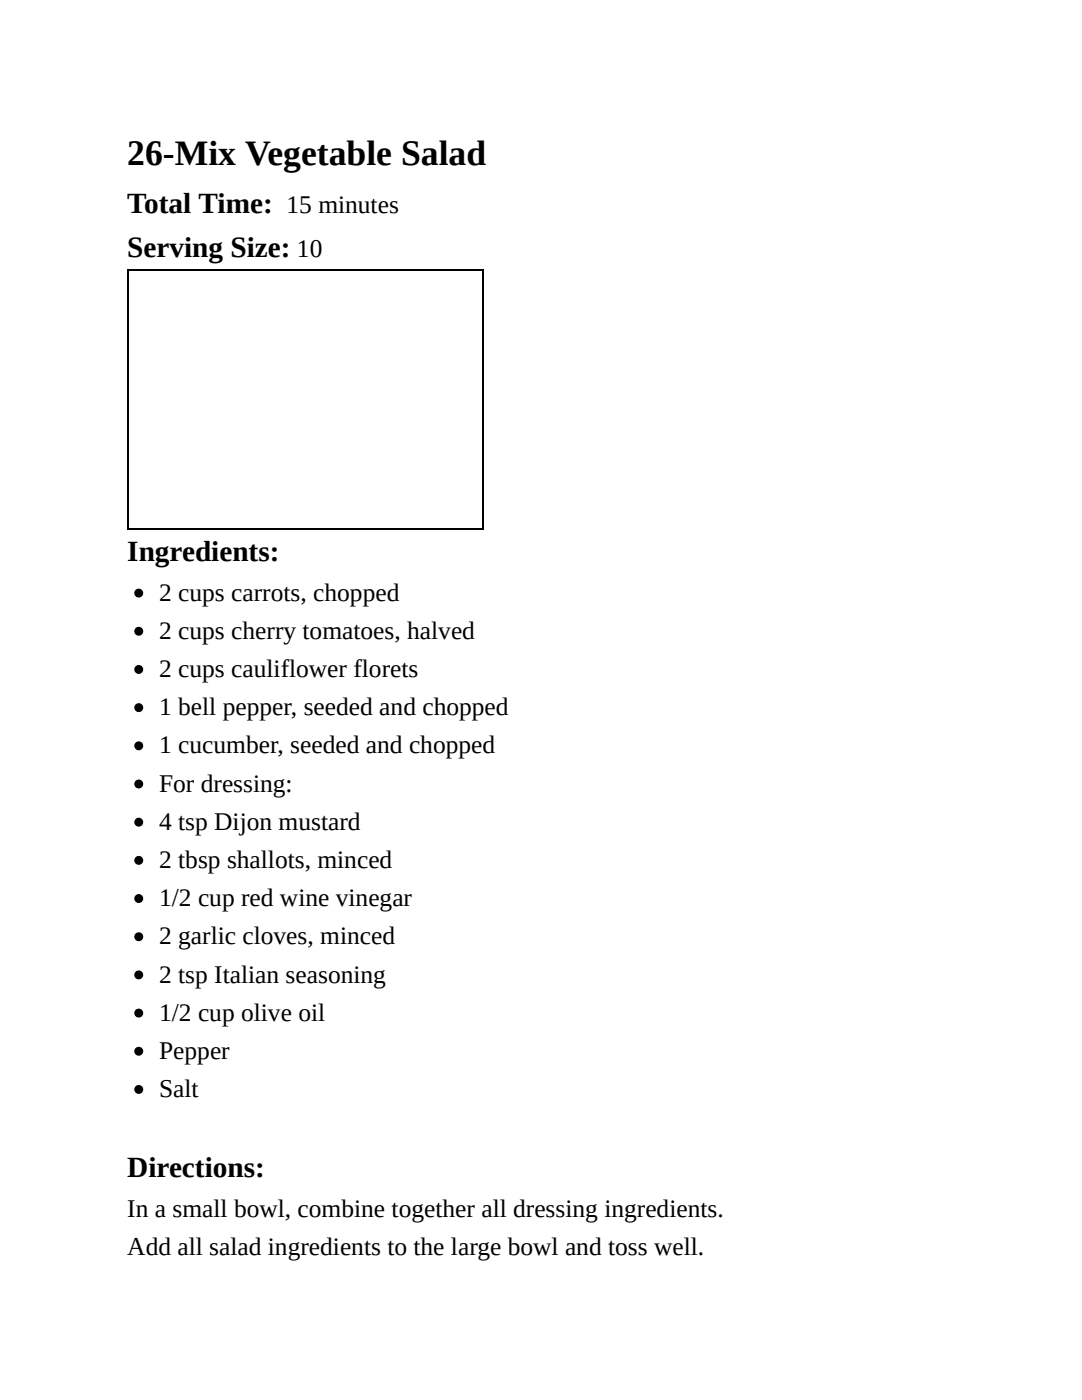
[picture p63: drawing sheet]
<svg xmlns="http://www.w3.org/2000/svg" width="216mm" height="279mm" viewBox="0 0 216 279" stroke-linecap="round" stroke-linejoin="round" font-family="sans-serif">
<defs><g id="words">
<text font-size="7.1" x="25.4" y="33">26-Mix Vegetable Salad</text>
<g font-size="5.8">
<text x="25.4" y="42.4">Total Time:</text>
<text x="25.4" y="51.3">Serving Size:</text>
<text x="25.4" y="112">Ingredients:</text>
<text x="25.4" y="234.9">Directions:</text>
</g>
<g font-size="5.1">
<text x="57.2" y="42.4">15 minutes</text>
<text x="59.3" y="51.3">10</text>
<text x="31.7" y="119.9">2 cups carrots, chopped</text>
<text x="31.7" y="127.5">2 cups cherry tomatoes, halved</text>
<text x="31.7" y="135.1">2 cups cauliflower florets</text>
<text x="31.7" y="142.7">1 bell pepper, seeded and chopped</text>
<text x="31.7" y="150.4">1 cucumber, seeded and chopped</text>
<text x="31.7" y="158">For dressing:</text>
<text x="31.7" y="165.6">4 tsp Dijon mustard</text>
<text x="31.7" y="173.2">2 tbsp shallots, minced</text>
<text x="31.7" y="180.8">1/2 cup red wine vinegar</text>
<text x="31.7" y="188.5">2 garlic cloves, minced</text>
<text x="31.7" y="196.1">2 tsp Italian seasoning</text>
<text x="31.7" y="203.7">1/2 cup olive oil</text>
<text x="31.7" y="211.3">Pepper</text>
<text x="31.7" y="218.9">Salt</text>
<text x="25.4" y="242.8">In a small bowl, combine together all dressing ingredients.</text>
<text x="25.4" y="250.4">Add all salad ingredients to the large bowl and toss well.</text>
</g>
</g></defs>
<path d="M25.4 54h71.1M25.5 53.8v51.9M96.4 53.8v51.9M25.4 105.5h71.1" fill="none" stroke="#000" stroke-width=".25"/>
<g fill="#000" stroke="#000" stroke-width=".25">
<circle cx="27.7" cy="118.4" r=".76"/>
<circle cx="27.7" cy="133.6" r=".76"/>
<circle cx="27.7" cy="126" r=".76"/>
<circle cx="27.7" cy="148.8" r=".76"/>
<circle cx="27.7" cy="141.2" r=".76"/>
<circle cx="27.7" cy="156.5" r=".76"/>
<circle cx="27.7" cy="164.1" r=".76"/>
<circle cx="27.7" cy="179.3" r=".76"/>
<circle cx="27.7" cy="171.7" r=".76"/>
<circle cx="27.7" cy="186.9" r=".76"/>
<circle cx="27.7" cy="194.6" r=".76"/>
<circle cx="27.7" cy="202.2" r=".76"/>
<circle cx="27.7" cy="209.8" r=".76"/>
<circle cx="27.7" cy="217.4" r=".76"/>
</g>
<use href="#words"/>
</svg>
